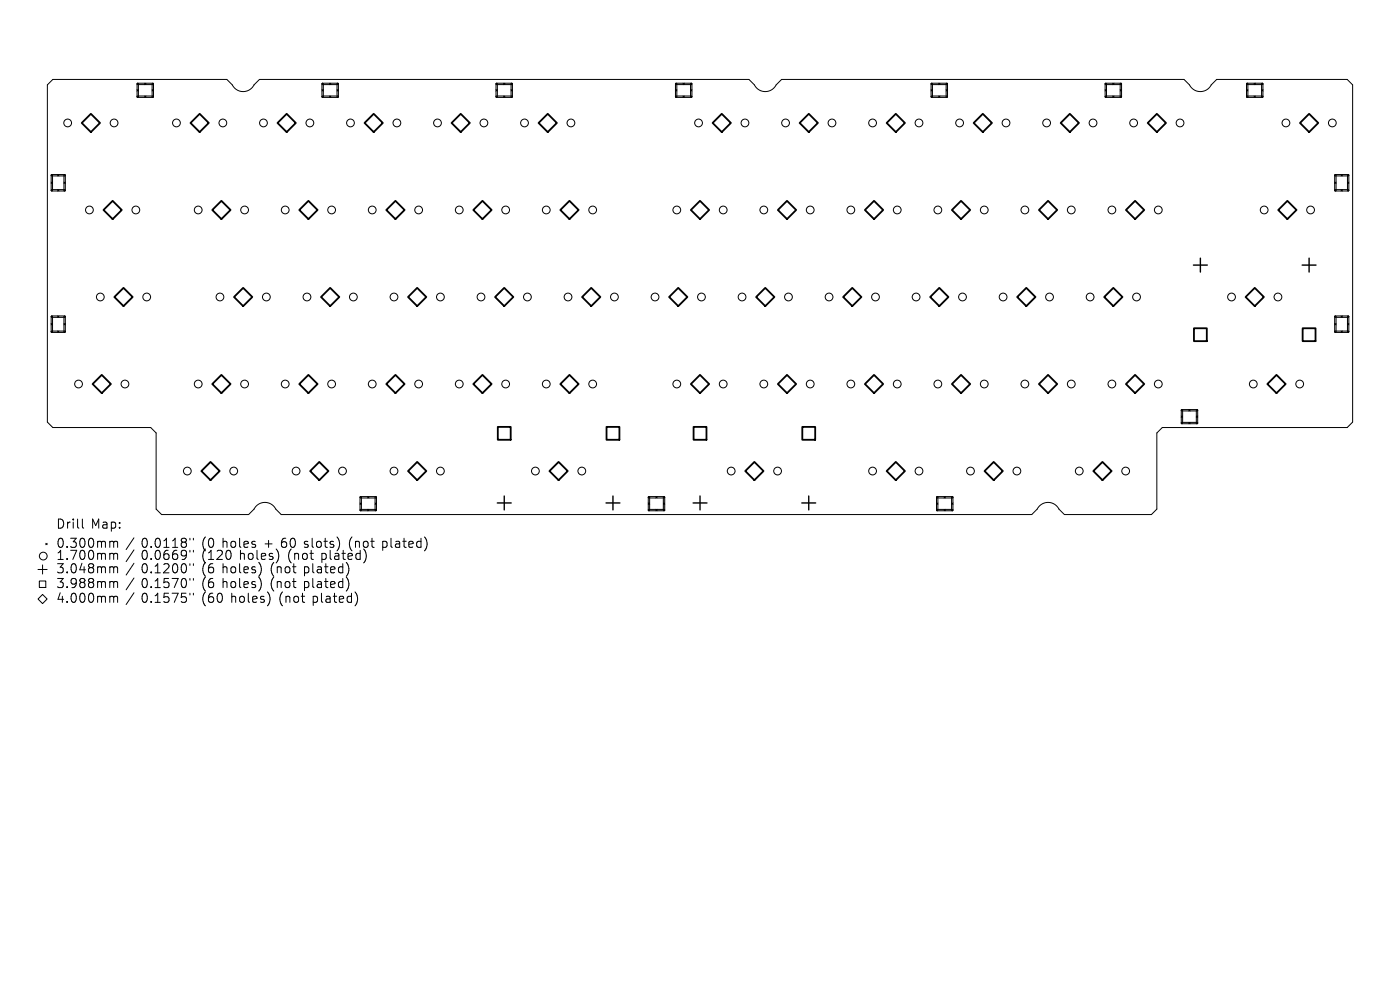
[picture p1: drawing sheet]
<svg xmlns="http://www.w3.org/2000/svg" width="297mm" height="210mm" viewBox="0 0 297 210" stroke-linecap="round" stroke-linejoin="round" font-family="sans-serif">
<defs><g id="words">
<g font-size="2.7">
<text x="11.9" y="112.5">Drill</text>
<text x="19.3" y="112.5">Map:</text>
<text x="11.9" y="116.6">0.300mm</text>
<text x="11.9" y="119.2">1.700mm</text>
<text x="30" y="116.6">0.0118&quot;</text>
<text x="30" y="119.2">0.0669&quot;</text>
<text x="42.9" y="116.6">(0</text>
<text x="42.9" y="119.2">(120</text>
<text x="47.2" y="116.6">holes</text>
<text x="50.9" y="119.2">holes)</text>
<text x="56.3" y="116.6">+</text>
<text x="59.9" y="116.6">60</text>
<text x="61.2" y="119.2">(not</text>
<text x="64.9" y="116.6">slots)</text>
<text x="68.4" y="119.2">plated)</text>
<text x="74.4" y="116.6">(not</text>
<text x="81.6" y="116.6">plated)</text>
<text x="11.9" y="122">3.048mm</text>
<text x="11.9" y="125.1">3.988mm</text>
<text x="30" y="122">0.1200&quot;</text>
<text x="30" y="125.1">0.1570&quot;</text>
<text x="42.9" y="122">(6</text>
<text x="42.9" y="125.1">(6</text>
<text x="47.2" y="122">holes)</text>
<text x="47.2" y="125.1">holes)</text>
<text x="57.6" y="122">(not</text>
<text x="57.6" y="125.1">(not</text>
<text x="64.7" y="122">plated)</text>
<text x="64.7" y="125.1">plated)</text>
<text x="11.9" y="128.3">4.000mm</text>
<text x="30" y="128.3">0.1575&quot;</text>
<text x="42.9" y="128.3">(60</text>
<text x="49.1" y="128.3">holes)</text>
<text x="59.4" y="128.3">(not</text>
<text x="66.6" y="128.3">plated)</text>
</g>
</g></defs>
<g fill="none" stroke="#000" stroke-width=".21">
<path d="M10 18l1.2-1.1h36.9l1.2 1.1a2.58 2.58 0 0 0 2.3 1.4 2.58 2.58 0 0 0 2.3-1.4l1.1-1.1h103.9l1.1 1.1a2.58 2.58 0 0 0 2.3 1.4 2.58 2.58 0 0 0 2.4-1.4l1.1-1.1h85.4l1.1 1.1a2.58 2.58 0 0 0 2.3 1.4 2.58 2.58 0 0 0 2.4-1.4l1.1-1.1h27.7l1.2 1.1v71.5l-1.2 1.2h-39.2l-1.2 1.1v16.2l-1.1 1.2h-18.5l-1.1-1.2a2.58 2.58 0 0 0-2.4-1.4 2.58 2.58 0 0 0-2.3 1.4l-1.1 1.2h-159.2l-1.2-1.2a2.58 2.58 0 0 0-2.3-1.4 2.58 2.58 0 0 0-2.3 1.4l-1.2 1.2h-18.4l-1.2-1.2v-16.2l-1.1-1.1h-20.8l-1.2-1.2zM29.1 19l.3 .3M29.1 17.7l.3 .1v2.7l-.2 .2-.1-.2zM29.1 17.7h3.3l.2 .1-.2 .1h-3.2zM29.4 19l-.3 .3M30.7 17.7l.3 .2M31 17.7l-.3 .2M32.3 19l.3 .3M32.3 17.7l.3 .1v2.7l-.2 .2-.1-.2zM32.6 19l-.3 .3M68.3 19l.3 .3M68.3 17.7l.3 .1v2.7l-.2 .2-.1-.2z"/>
<path d="M68.3 17.7h3.3l.2 .1-.1 .1h-3.3zM68.6 19l-.3 .3M69.9 17.7l.3 .2M70.2 17.7l-.3 .2M71.5 19l.3 .3M71.5 17.7l.3 .1v2.7l-.2 .2-.1-.2zM71.8 19l-.3 .3M105.2 19l.3 .3M105.3 17.7l.2 .1v2.7l-.1 .2-.2-.2zM105.3 17.7h3.3l.1 .1-.1 .1h-3.2zM105.5 19l-.3 .3M106.8 17.7l.3 .2"/>
<path d="M107.1 17.7l-.3 .2M108.4 19l.3 .3M108.5 17.7l.2 .1v2.7l-.1 .2-.2-.2zM108.7 19l-.3 .3M143.3 19l.3 .3M143.3 17.7l.3 .1v2.7l-.2 .2-.1-.2zM143.3 17.7h3.3l.2 .1-.1 .1h-3.3zM143.6 19l-.3 .3M144.9 17.7l.3 .2M145.2 17.7l-.3 .2M146.5 19l.3 .3M146.5 17.7l.3 .1v2.7l-.2 .2-.1-.2z"/>
<path d="M146.8 19l-.3 .3M197.5 19l.3 .3M197.6 17.7l.2 .1v2.7l-.1 .2-.2-.2zM197.6 17.7h3.3l.1 .1-.1 .1h-3.2zM197.8 19l-.3 .3M199.1 17.7l.3 .2M199.4 17.7l-.3 .2M200.7 19l.3 .3M200.8 17.7l.2 .1v2.7l-.1 .2-.2-.2zM201 19l-.3 .3M234.4 19l.3 .3M234.5 17.7l.2 .1v2.7l-.1 .2-.2-.2z"/>
<path d="M234.5 17.7h3.3l.1 .1-.1 .1h-3.2zM234.7 19l-.3 .3M236 17.7l.3 .2M236.3 17.7l-.3 .2M237.6 19l.3 .3M237.7 17.7l.2 .1v2.7l-.1 .2-.2-.2zM237.9 19l-.3 .3M264.4 19l.3 .3M264.5 17.7l.2 .1v2.7l-.1 .2-.2-.2zM264.5 17.7h3.3l.1 .1-.1 .1h-3.2zM264.7 19l-.3 .3M266 17.7l.3 .2"/>
<path d="M266.3 17.7l-.3 .2M267.6 19l.3 .3M267.7 17.7l.2 .1v2.7l-.1 .2-.2-.2zM267.9 19l-.3 .3M10.9 38.6l.2 .3M10.9 37.1l.2 .1v3.2l-.1 .1-.1-.1zM10.9 37.1l2.8-.1 .2 .2-.2 .1h-2.7zM11.1 38.6l-.2 .3M12.2 37l.3 .3M12.5 37l-.3 .3M13.6 38.6l.3 .3M13.6 37.1l.3 .1v3.2l-.2 .1-.1-.1z"/>
<path d="M13.9 38.6l-.3 .3M29.1 20.4h3.3l.2 .1-.2 .2h-3.2zM30.7 20.4l.3 .3M31 20.4l-.3 .3M68.3 20.4h3.3l.2 .1-.1 .2h-3.3zM69.9 20.4l.3 .3M70.2 20.4l-.3 .3M105.3 20.4h3.3l.1 .1-.1 .2h-3.2zM106.8 20.4l.3 .3M107.1 20.4l-.3 .3M143.3 20.4h3.3l.2 .1-.1 .2h-3.3zM144.9 20.4l.3 .3"/>
<path d="M145.2 20.4l-.3 .3M197.6 20.4h3.3l.1 .1-.1 .2h-3.2zM199.1 20.4l.3 .3M199.4 20.4l-.3 .3M234.5 20.4h3.3l.1 .1-.1 .2h-3.2zM236 20.4l.3 .3M236.3 20.4l-.3 .3M264.5 20.4h3.3l.1 .1-.1 .2h-3.2zM266 20.4l.3 .3M266.3 20.4l-.3 .3M283.1 38.6l.3 .3M283.2 37.1l.2 .1v3.2l-.1 .1-.2-.1z"/>
<path d="M283.2 37.1l2.8-.1 .1 .2-.1 .1h-2.7zM283.4 38.6l-.3 .3M284.5 37l.3 .3M284.8 37l-.3 .3M285.9 38.6l.2 .3M285.9 37.1l.2 .1v3.2l-.1 .1-.1-.1zM286.1 38.6l-.2 .3M10.9 40.3l2.8-.1 .2 .2-.2 .1h-2.7zM12.2 40.2l.3 .3M12.5 40.2l-.3 .3M283.2 40.3l2.8-.1 .1 .2-.1 .1h-2.7zM284.5 40.2l.3 .3"/>
<path d="M284.8 40.2l-.3 .3M10.9 68.6l.2 .3M10.9 67.1l.2 .1v3.2l-.1 .1-.1-.1zM10.9 67.1l2.8-.1 .2 .2-.2 .1h-2.7zM10.9 70.3l2.8-.1 .2 .2-.2 .1h-2.7zM11.1 68.6l-.2 .3M12.2 67l.3 .3M12.2 70.2l.3 .3M12.5 67l-.3 .3M12.5 70.2l-.3 .3M13.6 68.6l.3 .3M13.6 67.1l.3 .1v3.2l-.2 .1-.1-.1z"/>
<path d="M13.9 68.6l-.3 .3M283.1 68.6l.3 .3M283.2 67.1l.2 .1v3.2l-.1 .1-.2-.1zM283.2 67.1l2.8-.1 .1 .2-.1 .1h-2.7zM283.2 70.3l2.8-.1 .1 .2-.1 .1h-2.7zM283.4 68.6l-.3 .3M284.5 67l.3 .3M284.5 70.2l.3 .3M284.8 67l-.3 .3M284.8 70.2l-.3 .3M285.9 68.6l.2 .3M285.9 67.1l.2 .1v3.2l-.1 .1-.1-.1z"/>
<path d="M286.1 68.6l-.2 .3M250.6 88.2l.3 .3M250.6 86.9l.3 .1v2.8l-.2 .1-.1-.2zM250.6 86.9h3.3l.2 .2-.2 .1h-3.2zM250.6 89.6h3.3l.2 .2-.2 .1h-3.2zM250.9 88.2l-.3 .3M252.2 86.9l.3 .3M252.2 89.6l.3 .3M252.5 86.9l-.3 .3M252.5 89.6l-.3 .3M253.8 88.2l.3 .3M253.8 86.9l.3 .1v2.8l-.2 .1-.1-.2z"/>
<path d="M254.1 88.2l-.3 .3M9 119.8v2M9.7 115.3l.3 .2M10 115.3l-.3 .2M17.5 110.1v1.7l.3 .2M23.8 114.8l.3 .3M23.8 117.4l.3 .3M24.1 115.1v1M24.1 117.7v1M24.1 115.1l.3-.3 .5 .1 .1 1.2M24.1 117.7l.3-.3 .5 .1 .1 1.2M28.4 114.1l-1.6 2.5"/>
<path d="M28.4 116.6l-1.6 2.5M28.4 119.5l-1.6 2.5M40.3 114.2v.3M40.3 116.7v.4M40.3 119.6v.3M41 114.2v.3M41 116.7v.4M41 119.6v.3M59 117.3v1.3M76.4 106.7l.3 .3M76.4 105.4l.3 .1v2.7l-.2 .1-.1-.1zM76.4 105.4l3.3-.1 .2 .2-.2 .1h-3.2z"/>
<path d="M76.4 108.1h3.3l.2 .1-.2 .1h-3.2zM76.7 106.7l-.3 .3M77.7 117.8l-.1 .8-.4 .7M78 105.3l.3 .3M78 108.1l.3 .2M78.3 105.3l-.3 .3M78.3 108.1l-.3 .2M79.6 106.7l.3 .3M79.6 105.4l.3 .1v2.7l-.2 .1-.1-.1zM79.9 106.7l-.3 .3M137.5 106.7l.3 .3M137.6 105.4l.2 .1v2.7l-.1 .1-.2-.1z"/>
<path d="M137.6 105.4l3.3-.1 .1 .2-.1 .1h-3.2zM137.6 108.1h3.3l.1 .1-.1 .1h-3.2zM137.8 106.7l-.3 .3M139.1 105.3l.3 .3M139.1 108.1l.3 .2M139.4 105.3l-.3 .3M139.4 108.1l-.3 .2M140.7 106.7l.3 .3M140.8 105.4l.2 .1v2.7l-.1 .1-.2-.1zM141 106.7l-.3 .3M198.7 106.7l.3 .3M198.7 105.4l.3 .1v2.7l-.2 .1-.1-.1z"/>
<path d="M198.7 105.4l3.3-.1 .2 .2-.2 .1h-3.2zM198.7 108.1h3.3l.2 .1-.2 .1h-3.2zM199 106.7l-.3 .3M200.3 105.3l.3 .3M200.3 108.1l.3 .2M200.6 105.3l-.3 .3M200.6 108.1l-.3 .2M201.9 106.7l.3 .3M201.9 105.4l.3 .1v2.7l-.2 .1-.1-.1zM202.2 106.7l-.3 .3M8.1 120.8h1.9M8.3 123.2h1.4v1.4h-1.4z"/>
<path d="M9 126.1l1 1-1 .9-.9-.9zM23.8 120.2l.3 .3M23.8 123.4l.3 .2M23.8 126.5l.3 .3M24.1 126.8l.3-.3 .5 .1 .1 1.2M24.1 120.5v1M24.1 123.6v1M24.1 126.8v1M24.1 120.5l.3-.3 .5 .1 .1 1.2M24.1 123.6l.3-.2h.5l.1 1.2M28.4 122.6l-1.6 2.5M28.4 125.7l-1.6 2.5"/>
<path d="M40.3 122.7v.4M40.3 125.8v.4M41 122.7v.4M41 125.8v.4M55.4 123.3v1.3M55.4 120.6v.8M57.2 126.4v1.3M73.6 122.5a2.28 2.28 0 0 1 0 2.8M74 120.6l-.1 .8-.3 .8M75.4 125.7a2.28 2.28 0 0 1 0 2.7"/>
<circle cx="14.4" cy="26.1" r=".82"/>
<circle cx="24.2" cy="26.1" r=".82"/>
<circle cx="37.4" cy="26.1" r=".82"/>
<circle cx="47.3" cy="26.1" r=".82"/>
<circle cx="55.9" cy="26.1" r=".82"/>
<circle cx="65.7" cy="26.1" r=".82"/>
<circle cx="74.4" cy="26.1" r=".82"/>
<circle cx="84.2" cy="26.1" r=".82"/>
<circle cx="92.8" cy="26.1" r=".82"/>
<circle cx="102.7" cy="26.1" r=".82"/>
<circle cx="111.3" cy="26.1" r=".82"/>
<circle cx="121.1" cy="26.1" r=".82"/>
<circle cx="148.2" cy="26.1" r=".82"/>
<circle cx="158" cy="26.1" r=".82"/>
<circle cx="166.7" cy="26.1" r=".82"/>
<circle cx="176.5" cy="26.1" r=".82"/>
<circle cx="185.1" cy="26.1" r=".82"/>
<circle cx="195" cy="26.1" r=".82"/>
<circle cx="203.6" cy="26.1" r=".82"/>
<circle cx="213.4" cy="26.1" r=".82"/>
<circle cx="222" cy="26.1" r=".82"/>
<circle cx="231.9" cy="26.1" r=".82"/>
<circle cx="240.5" cy="26.1" r=".82"/>
<circle cx="250.3" cy="26.1" r=".82"/>
<circle cx="272.8" cy="26.1" r=".82"/>
<circle cx="282.6" cy="26.1" r=".82"/>
<circle cx="19" cy="44.5" r=".82"/>
<circle cx="28.8" cy="44.5" r=".82"/>
<circle cx="42" cy="44.5" r=".82"/>
<circle cx="51.9" cy="44.5" r=".82"/>
<circle cx="60.5" cy="44.5" r=".82"/>
<circle cx="70.4" cy="44.5" r=".82"/>
<circle cx="79" cy="44.5" r=".82"/>
<circle cx="88.8" cy="44.5" r=".82"/>
<circle cx="97.4" cy="44.5" r=".82"/>
<circle cx="107.3" cy="44.5" r=".82"/>
<circle cx="115.9" cy="44.5" r=".82"/>
<circle cx="125.7" cy="44.5" r=".82"/>
<circle cx="143.6" cy="44.5" r=".82"/>
<circle cx="153.4" cy="44.5" r=".82"/>
<circle cx="162" cy="44.5" r=".82"/>
<circle cx="171.9" cy="44.5" r=".82"/>
<circle cx="180.5" cy="44.5" r=".82"/>
<circle cx="190.3" cy="44.5" r=".82"/>
<circle cx="199" cy="44.5" r=".82"/>
<circle cx="208.8" cy="44.5" r=".82"/>
<circle cx="217.4" cy="44.5" r=".82"/>
<circle cx="227.3" cy="44.5" r=".82"/>
<circle cx="235.9" cy="44.5" r=".82"/>
<circle cx="245.7" cy="44.5" r=".82"/>
<circle cx="268.2" cy="44.5" r=".82"/>
<circle cx="278" cy="44.5" r=".82"/>
<circle cx="21.3" cy="63" r=".82"/>
<circle cx="31.1" cy="63" r=".82"/>
<circle cx="46.7" cy="63" r=".82"/>
<circle cx="56.5" cy="63" r=".82"/>
<circle cx="65.1" cy="63" r=".82"/>
<circle cx="75" cy="63" r=".82"/>
<circle cx="83.6" cy="63" r=".82"/>
<circle cx="93.4" cy="63" r=".82"/>
<circle cx="102" cy="63" r=".82"/>
<circle cx="111.9" cy="63" r=".82"/>
<circle cx="120.5" cy="63" r=".82"/>
<circle cx="130.3" cy="63" r=".82"/>
<circle cx="139" cy="63" r=".82"/>
<circle cx="148.8" cy="63" r=".82"/>
<circle cx="157.4" cy="63" r=".82"/>
<circle cx="167.3" cy="63" r=".82"/>
<circle cx="175.9" cy="63" r=".82"/>
<circle cx="185.7" cy="63" r=".82"/>
<circle cx="194.3" cy="63" r=".82"/>
<circle cx="204.2" cy="63" r=".82"/>
<circle cx="212.8" cy="63" r=".82"/>
<circle cx="222.7" cy="63" r=".82"/>
<circle cx="231.3" cy="63" r=".82"/>
<circle cx="241.1" cy="63" r=".82"/>
<circle cx="261.3" cy="63" r=".82"/>
<circle cx="271.1" cy="63" r=".82"/>
<circle cx="16.7" cy="81.5" r=".82"/>
<circle cx="26.5" cy="81.5" r=".82"/>
<circle cx="39.7" cy="99.9" r=".82"/>
<circle cx="42" cy="81.5" r=".82"/>
<circle cx="49.6" cy="99.9" r=".82"/>
<circle cx="51.9" cy="81.5" r=".82"/>
<circle cx="60.5" cy="81.5" r=".82"/>
<circle cx="62.8" cy="99.9" r=".82"/>
<circle cx="70.4" cy="81.5" r=".82"/>
<circle cx="72.7" cy="99.9" r=".82"/>
<circle cx="79" cy="81.5" r=".82"/>
<circle cx="83.6" cy="99.9" r=".82"/>
<circle cx="88.8" cy="81.5" r=".82"/>
<circle cx="93.4" cy="99.9" r=".82"/>
<circle cx="97.4" cy="81.5" r=".82"/>
<circle cx="107.3" cy="81.5" r=".82"/>
<circle cx="113.6" cy="99.9" r=".82"/>
<circle cx="115.9" cy="81.5" r=".82"/>
<circle cx="123.4" cy="99.9" r=".82"/>
<circle cx="125.7" cy="81.5" r=".82"/>
<circle cx="143.6" cy="81.5" r=".82"/>
<circle cx="153.4" cy="81.5" r=".82"/>
<circle cx="155.1" cy="99.9" r=".82"/>
<circle cx="162" cy="81.5" r=".82"/>
<circle cx="165" cy="99.9" r=".82"/>
<circle cx="171.9" cy="81.5" r=".82"/>
<circle cx="180.5" cy="81.5" r=".82"/>
<circle cx="185.1" cy="99.9" r=".82"/>
<circle cx="190.3" cy="81.5" r=".82"/>
<circle cx="195" cy="99.9" r=".82"/>
<circle cx="199" cy="81.5" r=".82"/>
<circle cx="205.9" cy="99.9" r=".82"/>
<circle cx="208.8" cy="81.5" r=".82"/>
<circle cx="215.7" cy="99.9" r=".82"/>
<circle cx="217.4" cy="81.5" r=".82"/>
<circle cx="227.3" cy="81.5" r=".82"/>
<circle cx="229" cy="99.9" r=".82"/>
<circle cx="235.9" cy="81.5" r=".82"/>
<circle cx="238.8" cy="99.9" r=".82"/>
<circle cx="245.7" cy="81.5" r=".82"/>
<circle cx="265.9" cy="81.5" r=".82"/>
<circle cx="275.7" cy="81.5" r=".82"/>
<circle cx="9.2" cy="118" r=".82"/>
</g>
<path d="M253.2 56.2h2.9M254.7 54.8v2.9M276.2 56.2h3M277.7 54.8v2.9M105.5 106.7h2.9M107 105.2v3M128.6 106.7h2.9M130 105.2v3M147 106.7h3M148.5 105.2v3M170.1 106.7h2.9M171.6 105.2v3" fill="none" stroke="#000" stroke-width=".3"/>
<g fill="none" stroke="#000" stroke-width=".39">
<path d="M17.3 26.1l2-2 1.9 2-1.9 1.9zM40.4 26.1l2-2 1.9 2-1.9 1.9zM58.9 26.1l1.9-2 2 2-2 1.9zM77.3 26.1l2-2 1.9 2-1.9 1.9zM95.8 26.1l1.9-2 2 2-2 1.9zM114.3 26.1l1.9-2 1.9 2-1.9 1.9zM151.2 26.1l1.9-2 2 2-2 1.9zM169.6 26.1l2-2 1.9 2-1.9 1.9zM188.1 26.1l1.9-2 2 2-2 1.9zM206.6 26.1l1.9-2 1.9 2-1.9 1.9zM225 26.1l2-2 1.9 2-1.9 1.9zM243.5 26.1l1.9-2 2 2-2 1.9z"/>
<path d="M275.8 26.1l1.9-2 2 2-2 1.9zM22 44.5l1.9-1.9 1.9 1.9-1.9 2zM45 44.5l2-1.9 1.9 1.9-1.9 2zM63.5 44.5l1.9-1.9 2 1.9-2 2zM82 44.5l1.9-1.9 1.9 1.9-1.9 2zM100.4 44.5l2-1.9 1.9 1.9-1.9 2zM118.9 44.5l1.9-1.9 1.9 1.9-1.9 2zM146.6 44.5l1.9-1.9 1.9 1.9-1.9 2zM165 44.5l2-1.9 1.9 1.9-1.9 2zM183.5 44.5l1.9-1.9 2 1.9-2 2zM201.9 44.5l2-1.9 1.9 1.9-1.9 2zM220.4 44.5l1.9-1.9 2 1.9-2 2z"/>
<path d="M238.9 44.5l1.9-1.9 1.9 1.9-1.9 2zM271.2 44.5l1.9-1.9 1.9 1.9-1.9 2zM21.6 79.5l1.9 2-1.9 1.9-2-1.9zM24.3 63l1.9-1.9 1.9 1.9-1.9 1.9zM47 79.5l1.9 2-1.9 1.9-2-1.9zM49.6 63l2-1.9 1.9 1.9-1.9 1.9zM68.1 63l1.9-1.9 2 1.9-2 1.9zM83.9 79.5l1.9 2-1.9 1.9-1.9-1.9zM86.6 63l1.9-1.9 1.9 1.9-1.9 1.9zM105 63l2-1.9 1.9 1.9-1.9 1.9zM120.8 79.5l1.9 2-1.9 1.9-1.9-1.9zM123.5 63l1.9-1.9 2 1.9-2 1.9z"/>
<path d="M141.9 63l2-1.9 1.9 1.9-1.9 1.9zM148.5 79.5l1.9 2-1.9 1.9-1.9-1.9zM160.4 63l1.9-1.9 2 1.9-2 1.9zM178.9 63l1.9-1.9 1.9 1.9-1.9 1.9zM185.4 79.5l2 2-2 1.9-1.9-1.9zM197.3 63l2-1.9 1.9 1.9-1.9 1.9zM215.8 63l1.9-1.9 2 1.9-2 1.9zM222.3 79.5l2 2-2 1.9-1.9-1.9zM234.2 63l2-1.9 1.9 1.9-1.9 1.9zM240.8 79.5l1.9 2-1.9 1.9-1.9-1.9zM253.3 69.6h2.7v2.8h-2.7zM264.2 63l2-1.9 1.9 1.9-1.9 1.9z"/>
<path d="M270.8 79.5l1.9 2-1.9 1.9-1.9-1.9zM276.4 69.6h2.7v2.8h-2.7zM42.7 99.9l2-1.9 1.9 1.9-1.9 2zM63.5 81.5l1.9-2 2 2-2 1.9zM65.8 99.9l1.9-1.9 2 1.9-2 2zM86.6 99.9l1.9-1.9 1.9 1.9-1.9 2zM100.4 81.5l2-2 1.9 2-1.9 1.9zM105.6 90.6h2.7v2.7h-2.7zM116.6 99.9l1.9-1.9 1.9 1.9-1.9 2zM128.7 90.6h2.7v2.7h-2.7zM147.1 90.6h2.8v2.7h-2.8zM158.1 99.9l1.9-1.9 2 1.9-2 2z"/>
<path d="M165 81.5l2-2 1.9 2-1.9 1.9zM170.2 90.6h2.7v2.7h-2.7zM188.1 99.9l1.9-1.9 2 1.9-2 2zM201.9 81.5l2-2 1.9 2-1.9 1.9zM208.9 99.9l1.9-1.9 1.9 1.9-1.9 2zM231.9 99.9l2-1.9 1.9 1.9-1.9 2z"/>
</g>
<use href="#words"/>
</svg>
